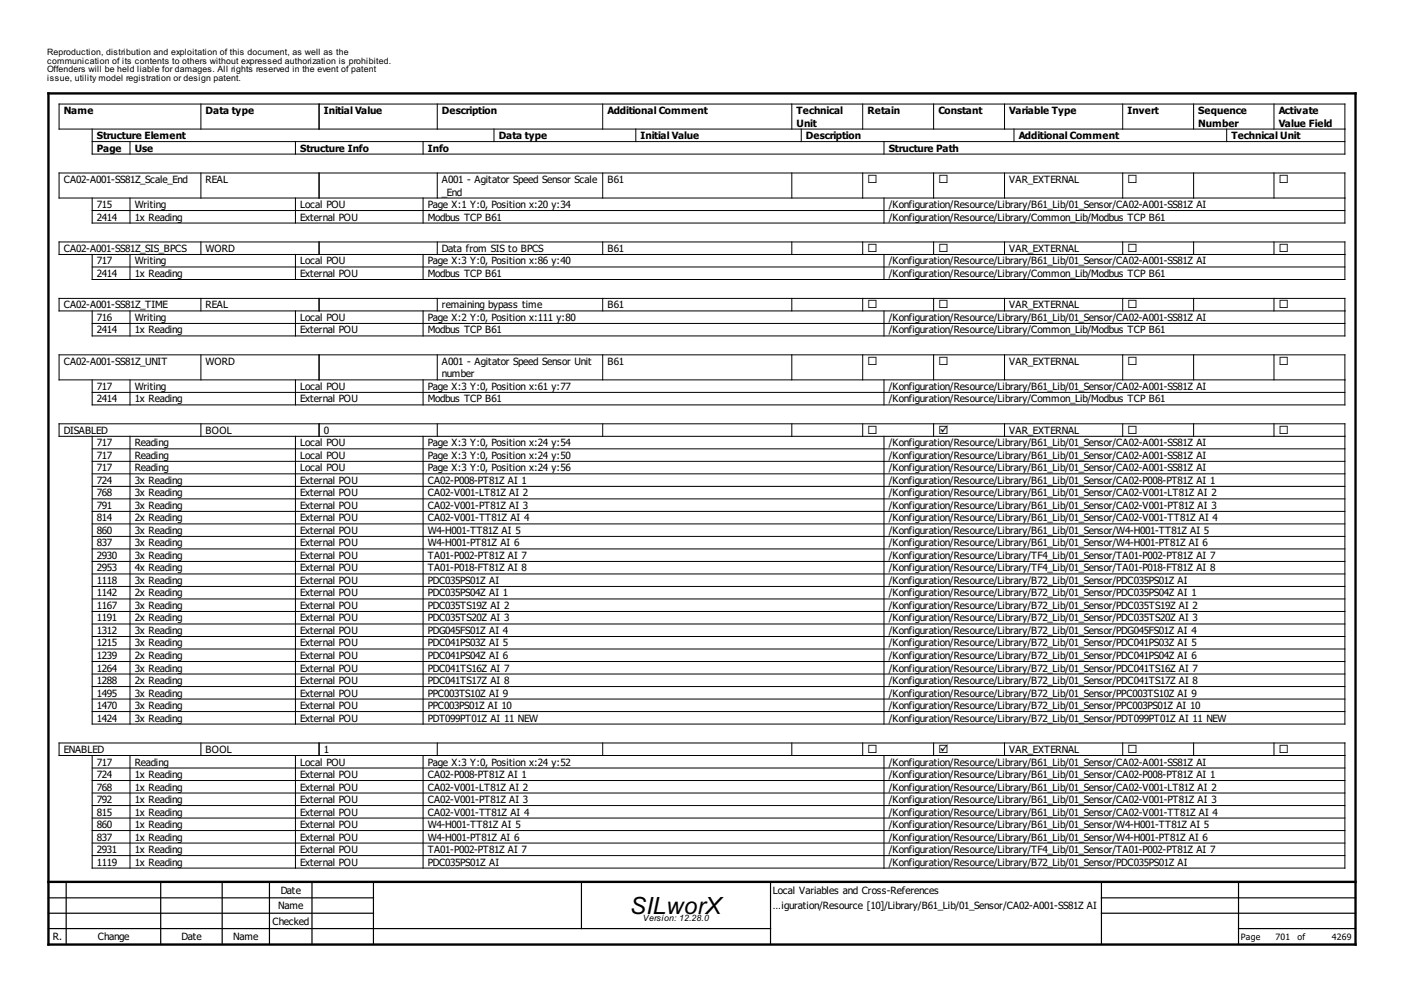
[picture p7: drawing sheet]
<svg xmlns="http://www.w3.org/2000/svg" width="297mm" height="210mm" viewBox="0 0 297 210" stroke-linecap="round" stroke-linejoin="round" font-family="sans-serif">
<defs><g id="words">
<text font-size="5" x="133.4" y="193.1">SILworX</text>
<g font-size="2.4">
<text x="183.5" y="38.7">¨</text>
<text x="198.5" y="38.7">¨</text>
<text x="238.5" y="38.7">¨</text>
<text x="270.5" y="38.7">¨</text>
<text x="183.5" y="53.3">¨</text>
<text x="198.5" y="53.3">¨</text>
<text x="238.5" y="53.3">¨</text>
<text x="270.5" y="53.3">¨</text>
<text x="183.5" y="65.2">¨</text>
<text x="198.5" y="65.2">¨</text>
<text x="238.5" y="65.2">¨</text>
<text x="270.5" y="65.2">¨</text>
<text x="183.5" y="77.1">¨</text>
<text x="198.5" y="77.1">¨</text>
<text x="238.5" y="77.1">¨</text>
<text x="270.5" y="77.1">¨</text>
<text x="183.5" y="91.7">¨</text>
<text x="198.5" y="91.7">þ</text>
<text x="238.5" y="91.7">¨</text>
<text x="270.5" y="91.7">¨</text>
<text x="183.5" y="159.2">¨</text>
<text x="198.5" y="159.2">þ</text>
<text x="238.5" y="159.2">¨</text>
<text x="270.5" y="159.2">¨</text>
</g>
<g font-size="2.1">
<text x="13.5" y="24.1">Name</text>
<text x="20.5" y="29.4">Structure Element</text>
<text x="43.5" y="24.1">Data type</text>
<text x="68.5" y="24.1">Initial Value</text>
<text x="93.5" y="24.1">Description</text>
<text x="105.5" y="29.4">Data type</text>
<text x="128.5" y="24.1">Additional Comment</text>
<text x="135.5" y="29.4">Initial Value</text>
<text x="168.5" y="24.1">Technical</text>
<text x="168.5" y="26.8">Unit</text>
<text x="170.5" y="29.4">Description</text>
<text x="183.5" y="24.1">Retain</text>
<text x="198.5" y="24.1">Constant</text>
<text x="213.5" y="24.1">Variable Type</text>
<text x="215.5" y="29.4">Additional Comment</text>
<text x="238.5" y="24.1">Invert</text>
<text x="253.5" y="24.1">Sequence</text>
<text x="253.5" y="26.8">Number</text>
<text x="260.5" y="29.4">Technical Unit</text>
<text x="270.5" y="24.1">Activate</text>
<text x="270.5" y="26.8">Value Field</text>
<text x="20.5" y="32">Page</text>
<text x="28.5" y="32">Use</text>
<text x="63.5" y="32">Structure Info</text>
<text x="90.5" y="32">Info</text>
<text x="188" y="32">Structure Path</text>
<text x="13.5" y="38.7">CA02-A001-SS81Z_Scale_End</text>
<text x="43.5" y="38.7">REAL</text>
<text x="93.5" y="38.7">A001 - Agitator Speed Sensor Scale</text>
<text x="93.5" y="41.3">_End</text>
<text x="128.5" y="38.7">B61</text>
<text x="213.5" y="38.7">VAR_EXTERNAL</text>
<text x="20.5" y="44">715</text>
<text x="20.5" y="46.6">2414</text>
<text x="28.5" y="44">Writing</text>
<text x="28.5" y="46.6">1x Reading</text>
<text x="63.5" y="44">Local POU</text>
<text x="63.5" y="46.6">External POU</text>
<text x="90.5" y="44">Page X:1 Y:0, Position x:20 y:34</text>
<text x="90.5" y="46.6">Modbus TCP B61</text>
<text x="188" y="44">/Konfiguration/Resource/Library/B61_Lib/01_Sensor/CA02-A001-SS81Z AI</text>
<text x="188" y="46.6">/Konfiguration/Resource/Library/Common_Lib/Modbus TCP B61</text>
<text x="13.5" y="53.3">CA02-A001-SS81Z_SIS_BPCS</text>
<text x="43.5" y="53.3">WORD</text>
<text x="93.5" y="53.3">Data from SIS to BPCS</text>
<text x="128.5" y="53.3">B61</text>
<text x="213.5" y="53.3">VAR_EXTERNAL</text>
<text x="20.5" y="55.9">717</text>
<text x="20.5" y="58.6">2414</text>
<text x="28.5" y="55.9">Writing</text>
<text x="28.5" y="58.6">1x Reading</text>
<text x="63.5" y="55.9">Local POU</text>
<text x="63.5" y="58.6">External POU</text>
<text x="90.5" y="55.9">Page X:3 Y:0, Position x:86 y:40</text>
<text x="90.5" y="58.6">Modbus TCP B61</text>
<text x="188" y="55.9">/Konfiguration/Resource/Library/B61_Lib/01_Sensor/CA02-A001-SS81Z AI</text>
<text x="188" y="58.6">/Konfiguration/Resource/Library/Common_Lib/Modbus TCP B61</text>
<text x="13.5" y="65.2">CA02-A001-SS81Z_TIME</text>
<text x="43.5" y="65.2">REAL</text>
<text x="93.5" y="65.2">remaining bypass time</text>
<text x="128.5" y="65.2">B61</text>
<text x="213.5" y="65.2">VAR_EXTERNAL</text>
<text x="20.5" y="67.8">716</text>
<text x="20.5" y="70.5">2414</text>
<text x="28.5" y="67.8">Writing</text>
<text x="28.5" y="70.5">1x Reading</text>
<text x="63.5" y="67.8">Local POU</text>
<text x="63.5" y="70.5">External POU</text>
<text x="90.5" y="67.8">Page X:2 Y:0, Position x:111 y:80</text>
<text x="90.5" y="70.5">Modbus TCP B61</text>
<text x="188" y="67.8">/Konfiguration/Resource/Library/B61_Lib/01_Sensor/CA02-A001-SS81Z AI</text>
<text x="188" y="70.5">/Konfiguration/Resource/Library/Common_Lib/Modbus TCP B61</text>
<text x="13.5" y="77.1">CA02-A001-SS81Z_UNIT</text>
<text x="43.5" y="77.1">WORD</text>
<text x="93.5" y="77.1">A001 - Agitator Speed Sensor Unit</text>
<text x="128.5" y="77.1">B61</text>
<text x="213.5" y="77.1">VAR_EXTERNAL</text>
<text x="20.5" y="82.4">717</text>
<text x="28.5" y="82.4">Writing</text>
<text x="63.5" y="82.4">Local POU</text>
<text x="90.5" y="82.4">Page X:3 Y:0, Position x:61 y:77</text>
<text x="93.5" y="79.8">number</text>
<text x="188" y="82.4">/Konfiguration/Resource/Library/B61_Lib/01_Sensor/CA02-A001-SS81Z AI</text>
<text x="20.5" y="85.1">2414</text>
<text x="28.5" y="85.1">1x Reading</text>
<text x="63.5" y="85.1">External POU</text>
<text x="90.5" y="85.1">Modbus TCP B61</text>
<text x="188" y="85.1">/Konfiguration/Resource/Library/Common_Lib/Modbus TCP B61</text>
<text x="13.5" y="91.7">DISABLED</text>
<text x="20.5" y="94.3">717</text>
<text x="28.5" y="94.3">Reading</text>
<text x="43.5" y="91.7">BOOL</text>
<text x="63.5" y="94.3">Local POU</text>
<text x="68.5" y="91.7">0</text>
<text x="90.5" y="94.3">Page X:3 Y:0, Position x:24 y:54</text>
<text x="188" y="94.3">/Konfiguration/Resource/Library/B61_Lib/01_Sensor/CA02-A001-SS81Z AI</text>
<text x="213.5" y="91.7">VAR_EXTERNAL</text>
<text x="20.5" y="97">717</text>
<text x="20.5" y="99.6">717</text>
<text x="28.5" y="97">Reading</text>
<text x="28.5" y="99.6">Reading</text>
<text x="63.5" y="97">Local POU</text>
<text x="63.5" y="99.6">Local POU</text>
<text x="90.5" y="97">Page X:3 Y:0, Position x:24 y:50</text>
<text x="90.5" y="99.6">Page X:3 Y:0, Position x:24 y:56</text>
<text x="188" y="97">/Konfiguration/Resource/Library/B61_Lib/01_Sensor/CA02-A001-SS81Z AI</text>
<text x="188" y="99.6">/Konfiguration/Resource/Library/B61_Lib/01_Sensor/CA02-A001-SS81Z AI</text>
<text x="20.5" y="102.3">724</text>
<text x="20.5" y="104.9">768</text>
<text x="20.5" y="107.6">791</text>
<text x="28.5" y="102.3">3x Reading</text>
<text x="28.5" y="104.9">3x Reading</text>
<text x="28.5" y="107.6">3x Reading</text>
<text x="63.5" y="102.3">External POU</text>
<text x="63.5" y="104.9">External POU</text>
<text x="63.5" y="107.6">External POU</text>
<text x="90.5" y="102.3">CA02-P008-PT81Z AI 1</text>
<text x="90.5" y="104.9">CA02-V001-LT81Z AI 2</text>
<text x="90.5" y="107.6">CA02-V001-PT81Z AI 3</text>
<text x="188" y="102.3">/Konfiguration/Resource/Library/B61_Lib/01_Sensor/CA02-P008-PT81Z AI 1</text>
<text x="188" y="104.9">/Konfiguration/Resource/Library/B61_Lib/01_Sensor/CA02-V001-LT81Z AI 2</text>
<text x="188" y="107.6">/Konfiguration/Resource/Library/B61_Lib/01_Sensor/CA02-V001-PT81Z AI 3</text>
<text x="20.5" y="110.2">814</text>
<text x="20.5" y="112.9">860</text>
<text x="28.5" y="110.2">2x Reading</text>
<text x="28.5" y="112.9">3x Reading</text>
<text x="63.5" y="110.2">External POU</text>
<text x="63.5" y="112.9">External POU</text>
<text x="90.5" y="110.2">CA02-V001-TT81Z AI 4</text>
<text x="90.5" y="112.9">W4-H001-TT81Z AI 5</text>
<text x="188" y="110.2">/Konfiguration/Resource/Library/B61_Lib/01_Sensor/CA02-V001-TT81Z AI 4</text>
<text x="188" y="112.9">/Konfiguration/Resource/Library/B61_Lib/01_Sensor/W4-H001-TT81Z AI 5</text>
<text x="20.5" y="115.5">837</text>
<text x="20.5" y="118.1">2930</text>
<text x="28.5" y="115.5">3x Reading</text>
<text x="28.5" y="118.1">3x Reading</text>
<text x="63.5" y="115.5">External POU</text>
<text x="63.5" y="118.1">External POU</text>
<text x="90.5" y="115.5">W4-H001-PT81Z AI 6</text>
<text x="90.5" y="118.1">TA01-P002-PT81Z AI 7</text>
<text x="188" y="115.5">/Konfiguration/Resource/Library/B61_Lib/01_Sensor/W4-H001-PT81Z AI 6</text>
<text x="188" y="118.1">/Konfiguration/Resource/Library/TF4_Lib/01_Sensor/TA01-P002-PT81Z AI 7</text>
<text x="20.5" y="120.8">2953</text>
<text x="20.5" y="123.4">1118</text>
<text x="28.5" y="120.8">4x Reading</text>
<text x="28.5" y="123.4">3x Reading</text>
<text x="63.5" y="120.8">External POU</text>
<text x="63.5" y="123.4">External POU</text>
<text x="90.5" y="120.8">TA01-P018-FT81Z AI 8</text>
<text x="90.5" y="123.4">PDC035PS01Z AI</text>
<text x="188" y="120.8">/Konfiguration/Resource/Library/TF4_Lib/01_Sensor/TA01-P018-FT81Z AI 8</text>
<text x="188" y="123.4">/Konfiguration/Resource/Library/B72_Lib/01_Sensor/PDC035PS01Z AI</text>
<text x="20.5" y="126.1">1142</text>
<text x="20.5" y="128.7">1167</text>
<text x="20.5" y="131.4">1191</text>
<text x="28.5" y="126.1">2x Reading</text>
<text x="28.5" y="128.7">3x Reading</text>
<text x="28.5" y="131.4">2x Reading</text>
<text x="63.5" y="126.1">External POU</text>
<text x="63.5" y="128.7">External POU</text>
<text x="63.5" y="131.4">External POU</text>
<text x="90.5" y="126.1">PDC035PS04Z AI 1</text>
<text x="90.5" y="128.7">PDC035TS19Z AI 2</text>
<text x="90.5" y="131.4">PDC035TS20Z AI 3</text>
<text x="188" y="126.1">/Konfiguration/Resource/Library/B72_Lib/01_Sensor/PDC035PS04Z AI 1</text>
<text x="188" y="128.7">/Konfiguration/Resource/Library/B72_Lib/01_Sensor/PDC035TS19Z AI 2</text>
<text x="188" y="131.4">/Konfiguration/Resource/Library/B72_Lib/01_Sensor/PDC035TS20Z AI 3</text>
<text x="20.5" y="134">1312</text>
<text x="20.5" y="136.7">1215</text>
<text x="28.5" y="134">3x Reading</text>
<text x="28.5" y="136.7">3x Reading</text>
<text x="63.5" y="134">External POU</text>
<text x="63.5" y="136.7">External POU</text>
<text x="90.5" y="134">PDG045FS01Z AI 4</text>
<text x="90.5" y="136.7">PDC041PS03Z AI 5</text>
<text x="188" y="134">/Konfiguration/Resource/Library/B72_Lib/01_Sensor/PDG045FS01Z AI 4</text>
<text x="188" y="136.7">/Konfiguration/Resource/Library/B72_Lib/01_Sensor/PDC041PS03Z AI 5</text>
<text x="20.5" y="139.3">1239</text>
<text x="20.5" y="141.9">1264</text>
<text x="28.5" y="139.3">2x Reading</text>
<text x="28.5" y="141.9">3x Reading</text>
<text x="63.5" y="139.3">External POU</text>
<text x="63.5" y="141.9">External POU</text>
<text x="90.5" y="139.3">PDC041PS04Z AI 6</text>
<text x="90.5" y="141.9">PDC041TS16Z AI 7</text>
<text x="188" y="139.3">/Konfiguration/Resource/Library/B72_Lib/01_Sensor/PDC041PS04Z AI 6</text>
<text x="188" y="141.9">/Konfiguration/Resource/Library/B72_Lib/01_Sensor/PDC041TS16Z AI 7</text>
<text x="20.5" y="144.6">1288</text>
<text x="20.5" y="147.2">1495</text>
<text x="20.5" y="149.9">1470</text>
<text x="28.5" y="144.6">2x Reading</text>
<text x="28.5" y="147.2">3x Reading</text>
<text x="28.5" y="149.9">3x Reading</text>
<text x="63.5" y="144.6">External POU</text>
<text x="63.5" y="147.2">External POU</text>
<text x="63.5" y="149.9">External POU</text>
<text x="90.5" y="144.6">PDC041TS17Z AI 8</text>
<text x="90.5" y="147.2">PPC003TS10Z AI 9</text>
<text x="90.5" y="149.9">PPC003PS01Z AI 10</text>
<text x="188" y="144.6">/Konfiguration/Resource/Library/B72_Lib/01_Sensor/PDC041TS17Z AI 8</text>
<text x="188" y="147.2">/Konfiguration/Resource/Library/B72_Lib/01_Sensor/PPC003TS10Z AI 9</text>
<text x="188" y="149.9">/Konfiguration/Resource/Library/B72_Lib/01_Sensor/PPC003PS01Z AI 10</text>
<text x="20.5" y="152.5">1424</text>
<text x="28.5" y="152.5">3x Reading</text>
<text x="63.5" y="152.5">External POU</text>
<text x="90.5" y="152.5">PDT099PT01Z AI 11 NEW</text>
<text x="188" y="152.5">/Konfiguration/Resource/Library/B72_Lib/01_Sensor/PDT099PT01Z AI 11 NEW</text>
<text x="13.5" y="159.2">ENABLED</text>
<text x="20.5" y="161.8">717</text>
<text x="28.5" y="161.8">Reading</text>
<text x="43.5" y="159.2">BOOL</text>
<text x="63.5" y="161.8">Local POU</text>
<text x="68.5" y="159.2">1</text>
<text x="90.5" y="161.8">Page X:3 Y:0, Position x:24 y:52</text>
<text x="188" y="161.8">/Konfiguration/Resource/Library/B61_Lib/01_Sensor/CA02-A001-SS81Z AI</text>
<text x="213.5" y="159.2">VAR_EXTERNAL</text>
<text x="20.5" y="164.5">724</text>
<text x="20.5" y="167.1">768</text>
<text x="28.5" y="164.5">1x Reading</text>
<text x="28.5" y="167.1">1x Reading</text>
<text x="63.5" y="164.5">External POU</text>
<text x="63.5" y="167.1">External POU</text>
<text x="90.5" y="164.5">CA02-P008-PT81Z AI 1</text>
<text x="90.5" y="167.1">CA02-V001-LT81Z AI 2</text>
<text x="188" y="164.5">/Konfiguration/Resource/Library/B61_Lib/01_Sensor/CA02-P008-PT81Z AI 1</text>
<text x="188" y="167.1">/Konfiguration/Resource/Library/B61_Lib/01_Sensor/CA02-V001-LT81Z AI 2</text>
<text x="20.5" y="169.7">792</text>
<text x="20.5" y="172.4">815</text>
<text x="28.5" y="169.7">1x Reading</text>
<text x="28.5" y="172.4">1x Reading</text>
<text x="63.5" y="169.7">External POU</text>
<text x="63.5" y="172.4">External POU</text>
<text x="90.5" y="169.7">CA02-V001-PT81Z AI 3</text>
<text x="90.5" y="172.4">CA02-V001-TT81Z AI 4</text>
<text x="188" y="169.7">/Konfiguration/Resource/Library/B61_Lib/01_Sensor/CA02-V001-PT81Z AI 3</text>
<text x="188" y="172.4">/Konfiguration/Resource/Library/B61_Lib/01_Sensor/CA02-V001-TT81Z AI 4</text>
<text x="20.5" y="175">860</text>
<text x="20.5" y="177.7">837</text>
<text x="28.5" y="175">1x Reading</text>
<text x="28.5" y="177.7">1x Reading</text>
<text x="63.5" y="175">External POU</text>
<text x="63.5" y="177.7">External POU</text>
<text x="90.5" y="175">W4-H001-TT81Z AI 5</text>
<text x="90.5" y="177.7">W4-H001-PT81Z AI 6</text>
<text x="188" y="175">/Konfiguration/Resource/Library/B61_Lib/01_Sensor/W4-H001-TT81Z AI 5</text>
<text x="188" y="177.7">/Konfiguration/Resource/Library/B61_Lib/01_Sensor/W4-H001-PT81Z AI 6</text>
<text x="20.5" y="180.3">2931</text>
<text x="20.5" y="183">1119</text>
<text x="28.5" y="180.3">1x Reading</text>
<text x="28.5" y="183">1x Reading</text>
<text x="63.5" y="180.3">External POU</text>
<text x="63.5" y="183">External POU</text>
<text x="90.5" y="180.3">TA01-P002-PT81Z AI 7</text>
<text x="90.5" y="183">PDC035PS01Z AI</text>
<text x="188" y="180.3">/Konfiguration/Resource/Library/TF4_Lib/01_Sensor/TA01-P002-PT81Z AI 7</text>
<text x="188" y="183">/Konfiguration/Resource/Library/B72_Lib/01_Sensor/PDC035PS01Z AI</text>
<text x="59.4" y="189">Date</text>
<text x="163.5" y="189">Local Variables and Cross-References</text>
<text x="57.7" y="195.5">Checked</text>
<text x="58.9" y="192.2">Name</text>
<text x="163.5" y="192.2">…iguration/Resource [10]/Library/B61_Lib/01_Sensor/CA02-A001-SS81Z AI</text>
<text x="11.2" y="198.7">R.</text>
<text x="20.7" y="198.7">Change</text>
<text x="38.4" y="198.7">Date</text>
<text x="49.4" y="198.7">Name</text>
</g>
<g font-size="1.9">
<text x="10" y="11.6">Reproduction, distribution and exploitation of this document, as well as the</text>
<text x="10" y="13.4">communication of its contents to others without expressed authorization is prohibited.</text>
<text x="10" y="15.3">Offenders will be held liable for damages. All rights reserved in the event of patent</text>
<text x="10" y="17.1">issue, utility model registration or design patent.</text>
<text x="136" y="194.7">Version: 12.28.0</text>
<text x="262.5" y="198.7">Page</text>
<text x="269.9" y="198.7">701</text>
<text x="274.5" y="198.7">of</text>
<text x="281.8" y="198.7">4269</text>
</g>
</g></defs>
<path d="M10.3 19.7h276.5v180h-276.5zM10.3 186.4h276.5" fill="none" stroke="#000" stroke-width=".5"/>
<g fill="none" stroke="#000" stroke-width=".25">
<path d="M10.3 189.8h68.7M10.3 193h68.7M10.3 196.3h152.7M14 186.4v13.3M34 186.4v13.3M47 186.4v13.3M57 186.4v13.3M66 186.4v13.3M79 186.4v13.3M123 186.4v9.9M163 186.4v13.3M233 189.8h53.8"/>
<path d="M233 193h53.8M233 186.4v13.3M262 196.3h24.8M262 186.4v13.3"/>
</g>
<g fill="none" stroke="#000" stroke-width=".21">
<path d="M19.5 27.3v5.3h265v-10.6h-272v5.3h272M19.5 29.9h265M27.5 29.9v2.7M42.5 22v5.3M42.5 36.6v5.3M62.5 29.9v2.7M67.5 22v5.3M67.5 36.6v5.3M89.5 29.9v2.7M92.5 22v5.3M92.5 36.6v5.3M104.5 27.3v2.6"/>
<path d="M127.5 22v5.3M127.5 36.6v5.3M134.5 27.3v2.6M167.5 22v5.3M167.5 36.6v5.3M169.5 27.3v2.6M182.5 22v5.3M182.5 36.6v5.3M187 29.9v2.7M197.5 22v5.3M197.5 36.6v5.3M212.5 22v5.3"/>
<path d="M212.5 36.6v5.3M214.5 27.3v2.6M237.5 22v5.3M237.5 36.6v5.3M252.5 22v5.3M252.5 36.6v5.3M259.5 27.3v2.6M269.5 22v5.3M269.5 36.6v5.3M19.5 41.9v5.2h265v-10.5h-272v5.3h272M19.5 53.8v5.3h265v-8h-272v2.7h272M19.5 44.5h265"/>
<path d="M19.5 56.4h265M27.5 41.9v5.2M27.5 53.8v5.3M42.5 51.1v2.7M62.5 41.9v5.2M62.5 53.8v5.3M67.5 51.1v2.7M89.5 41.9v5.2M89.5 53.8v5.3M92.5 51.1v2.7M127.5 51.1v2.7M167.5 51.1v2.7"/>
<path d="M182.5 51.1v2.7M187 41.9v5.2M187 53.8v5.3M197.5 51.1v2.7M212.5 51.1v2.7M237.5 51.1v2.7M252.5 51.1v2.7M269.5 51.1v2.7M19.5 65.7v5.3h265v-7.9h-272v2.6h272M19.5 68.4h265M27.5 65.7v5.3M42.5 63.1v2.6"/>
<path d="M42.5 75v5.3M62.5 65.7v5.3M67.5 63.1v2.6M67.5 75v5.3M89.5 65.7v5.3M92.5 63.1v2.6M92.5 75v5.3M127.5 63.1v2.6M127.5 75v5.3M167.5 63.1v2.6M167.5 75v5.3M182.5 63.1v2.6"/>
<path d="M182.5 75v5.3M187 65.7v5.3M197.5 63.1v2.6M197.5 75v5.3M212.5 63.1v2.6M212.5 75v5.3M237.5 63.1v2.6M237.5 75v5.3M252.5 63.1v2.6M252.5 75v5.3M269.5 63.1v2.6M269.5 75v5.3"/>
<path d="M19.5 80.3v5.3h265v-10.6h-272v5.3h272M19.5 92.2v60.9h265v-63.5h-272v2.6h272M19.5 82.9h265M19.5 94.9h265M19.5 97.5h265M27.5 80.3v5.3M27.5 92.2v60.9M42.5 89.6v2.6M62.5 80.3v5.3M62.5 92.2v60.9M67.5 89.6v2.6M89.5 80.3v5.3"/>
<path d="M89.5 92.2v60.9M92.5 89.6v2.6M127.5 89.6v2.6M167.5 89.6v2.6M182.5 89.6v2.6M187 80.3v5.3M187 92.2v60.9M197.5 89.6v2.6M212.5 89.6v2.6M237.5 89.6v2.6M252.5 89.6v2.6M269.5 89.6v2.6"/>
<path d="M19.5 100.2h265M19.5 102.8h265M19.5 105.5h265M19.5 108.1h265M19.5 110.7h265M19.5 113.4h265M19.5 116h265M19.5 118.7h265M19.5 121.3h265M19.5 124h265M19.5 126.6h265M19.5 129.3h265"/>
<path d="M19.5 131.9h265M19.5 134.5h265M19.5 137.2h265M19.5 139.8h265M19.5 159.7v23.8h265v-26.4h-272v2.6h272M19.5 142.5h265M19.5 145.1h265M19.5 147.8h265M19.5 150.4h265M27.5 159.7v23.8M42.5 157.1v2.6M62.5 159.7v23.8"/>
<path d="M67.5 157.1v2.6M89.5 159.7v23.8M92.5 157.1v2.6M127.5 157.1v2.6M167.5 157.1v2.6M182.5 157.1v2.6M187 159.7v23.8M197.5 157.1v2.6M212.5 157.1v2.6M237.5 157.1v2.6M252.5 157.1v2.6M269.5 157.1v2.6"/>
<path d="M19.5 162.3h265M19.5 165h265M19.5 167.6h265M19.5 170.3h265M19.5 172.9h265M19.5 175.6h265M19.5 178.2h265M19.5 180.9h265"/>
</g>
<use href="#words"/>
</svg>
